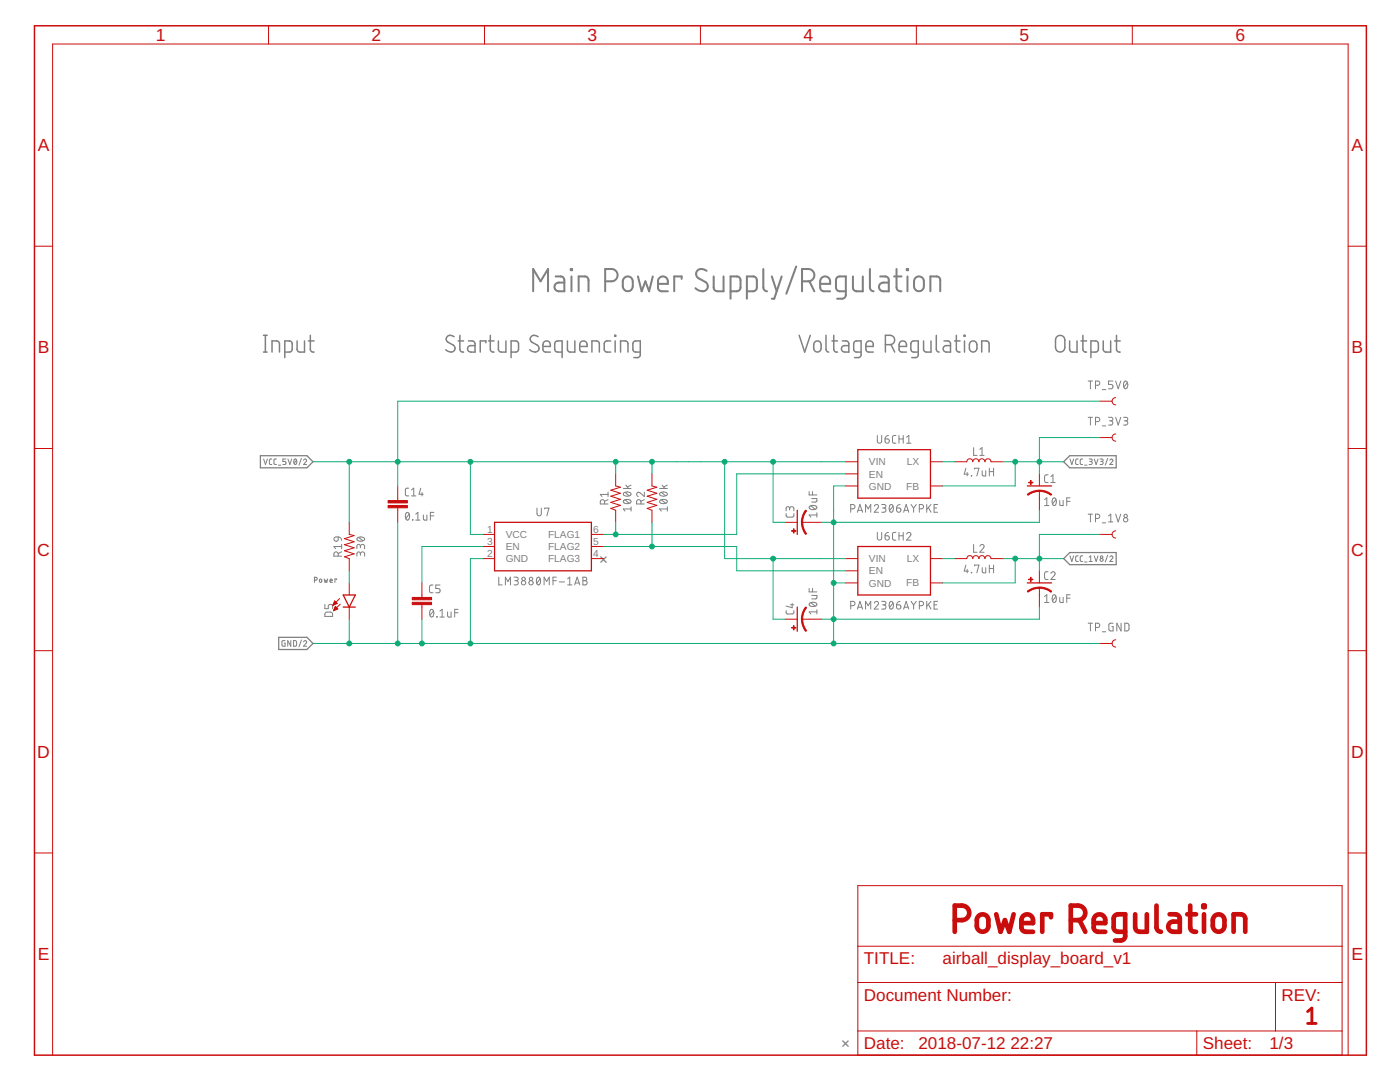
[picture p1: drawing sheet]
<svg xmlns="http://www.w3.org/2000/svg" width="279mm" height="216mm" viewBox="0 0 279 216" stroke-linecap="round" stroke-linejoin="round" font-family="sans-serif">
<defs><g id="words">
<g font-size="3.5" fill="#c90d0c">
<text x="31.1" y="8.2">1</text>
<text x="74.2" y="8.2">2</text>
<text x="117.3" y="8.2">3</text>
<text x="160.4" y="8.2">4</text>
<text x="203.4" y="8.2">5</text>
<text x="246.5" y="8.2">6</text>
<text x="7.5" y="30.2">A</text>
<text x="269.7" y="30.2">A</text>
<text x="7.5" y="70.5">B</text>
<text x="269.7" y="70.5">B</text>
<text x="7.4" y="110.9">C</text>
<text x="269.6" y="110.9">C</text>
<text x="7.4" y="151.2">D</text>
<text x="269.6" y="151.2">D</text>
<text x="7.5" y="191.6">E</text>
<text x="269.7" y="191.6">E</text>
</g>
<g font-size="3.4" fill="#808080">
<text x="119.4" y="112.7">×</text>
<text x="167.8" y="209.3">×</text>
</g>
<g font-size="3.4" fill="#c90d0c">
<text x="172.4" y="192.4">TITLE:</text>
<text x="188.1" y="192.4">airball_display_board_v1</text>
<text x="172.4" y="199.7">Document Number:</text>
<text x="255.8" y="199.7">REV:</text>
<text x="172.4" y="209.3">Date:</text>
<text x="183.3" y="209.3">2018-07-12</text>
<text x="201.7" y="209.3">22:27</text>
<text x="240.1" y="209.3">Sheet:</text>
<text x="253.4" y="209.3">1/3</text>
</g>
<g font-size="2" fill="#808080">
<text x="173.4" y="92.9">VIN</text>
<text x="173.4" y="95.3">EN</text>
<text x="181" y="92.9">LX</text>
<text x="173.4" y="97.7">GND</text>
<text x="180.9" y="97.7">FB</text>
<text x="97.2" y="106.3">1</text>
<text x="100.9" y="107.4">VCC</text>
<text x="109.4" y="107.4">FLAG1</text>
<text x="118.4" y="106.3">6</text>
<text x="97.2" y="108.7">3</text>
<text x="97.2" y="111.1">2</text>
<text x="100.9" y="109.8">EN</text>
<text x="100.9" y="112.2">GND</text>
<text x="109.4" y="112.2">FLAG3</text>
<text x="109.4" y="109.8">FLAG2</text>
<text x="118.4" y="111.1">4</text>
<text x="118.4" y="108.7">5</text>
<text x="173.4" y="112.2">VIN</text>
<text x="181" y="112.2">LX</text>
<text x="173.4" y="117">GND</text>
<text x="173.4" y="114.6">EN</text>
<text x="180.9" y="117">FB</text>
</g>
</g></defs>
<g fill="none" stroke="#808080" stroke-width=".4">
<path d="M106.4 58.1v-4.4l1.5 2.4 1.5-2.4v4.4M110.9 55.2h1a.7 .7 0 0 1 .7 .7v2.2h-1.1a.87 .87 0 0 1-.9-.8 .87 .87 0 0 1 .9-.9h1.1M113.9 53.7h.3v.2h-.3zM114 55.2v2.9M115.5 58.1v-2.9h1.2a.7 .7 0 0 1 .8 .7v2.2M120.8 56.1a2.23 2.23 0 0 0 2-.3 1.23 1.23 0 0 0 .4-1.3 1.23 1.23 0 0 0-1.2-.8h-1.2v4.4M124.7 55.4a.99 .99 0 0 1 1-.2 .99 .99 0 0 1 .6 .9 1.74 1.74 0 0 1-.4 1.8 .99 .99 0 0 1-1 .1 .99 .99 0 0 1-.6-.9v-1.2zM127.3 55.2l.8 2.9 .7-2 .7 2 .8-2.9M131.3 56.6h2a1.05 1.05 0 0 0-.6-1.4 1.05 1.05 0 0 0-1.4 .7v1.5l.1 .4 .7 .3h1.2M136 55.6v-.4h-1.4v2.9M141 54a1.16 1.16 0 0 0-1.4-.3 1.16 1.16 0 0 0-.6 1.2l.4 .6 1.4 .8a1.05 1.05 0 0 1 .3 1.4 1.05 1.05 0 0 1-1.5 .3l-.8-.5M142.4 55.2l.1 2.4 .2 .4 .5 .1h1.2v-2.9"/>
<path d="M145.8 58.1h1.5l.4-.5v-1.9l-.4-.5h-1.5v4.4M149.1 58.1h1.4l.5-.5v-1.9l-.5-.5h-1.4v4.4M152.3 53.7v3.7l.4 .6 .4 .1M154 55.2l1 2.9M156 55.2l-1.5 4.4h-.5M158.9 53.2l-2 5.4M160.1 56.1a2.31 2.31 0 0 0 2-.3 1.23 1.23 0 0 0 .4-1.3 1.23 1.23 0 0 0-1.2-.8h-1.2v4.4M161.5 56.1l1 2M163.7 56.6h2a1.04 1.04 0 0 0-.7-1.4 1.04 1.04 0 0 0-1.3 .9v1.3l.1 .4 .6 .3h1.3M168.8 58.1h-1.2l-.6-.3-.2-.4 .1-1.7a.67 .67 0 0 1 .7-.5h1.2v3.7l-.1 .4-.4 .3h-1.2M170.2 55.2v2.4l.3 .4 .5 .1h1.2v-2.9M173.6 53.7v3.7l.3 .6 .4 .1"/>
<path d="M175.7 55.2h.9a.7 .7 0 0 1 .8 .7v2.2h-1.1a.87 .87 0 0 1-.9-.8 .87 .87 0 0 1 .9-.9h1.1M178.4 55.2h1.5M178.9 53.7l.1 3.9 .2 .4 .7 .1M181 53.7h.2v.2h-.2zM181.1 55.2v2.9M182.8 55.4a.99 .99 0 0 1 1-.2 .99 .99 0 0 1 .6 .9 1.74 1.74 0 0 1-.4 1.8 .97 .97 0 0 1-1 .1 .97 .97 0 0 1-.6-.9 1.74 1.74 0 0 1 .4-1.7zM185.7 58.1v-2.9h1.2a.7 .7 0 0 1 .7 .7v2.2"/>
</g>
<g fill="none" stroke="#808080" stroke-width=".3">
<path d="M52.6 70.3h.7M52.6 66.9h.7M53 66.9v3.4M54.3 70.3v-2.3l1.1 .1 .3 .2 .1 2M56.8 70.3l1.1-.1 .4-.3v-1.5l-.4-.3-1.1-.1v3.4M59.3 68v1.9l.2 .2 .3 .2h1v-2.3M61.6 68h1.1M61.9 66.9l.1 3 .1 .2 .6 .2M90.6 67.2a.84 .84 0 0 0-1.2-.2 .84 .84 0 0 0-.1 1.2l1.1 .7a.8 .8 0 0 1 .2 1.1 .8 .8 0 0 1-1.1 .1l-.5-.3M91.4 68h1.1M91.8 66.9v2.8l.2 .4 .5 .2M93.5 68l.9 .1 .4 .5v1.7h-.8a.65 .65 0 0 1-.7-.7 .65 .65 0 0 1 .7-.6h.8"/>
<path d="M97 68.4v-.4h-1.2v2.3M97.5 68h1.1M97.9 66.9v3l.3 .3 .4 .1M99.5 68v1.9l.2 .2 .3 .2h1v-2.3M102 70.3l1.1-.1 .4-.3v-1.5l-.4-.3-1.1-.1v3.4M107.4 67.2a.87 .87 0 0 0-1-.3 .87 .87 0 0 0-.6 .9l.4 .5 1 .6a.8 .8 0 0 1 .2 1.1 .8 .8 0 0 1-1.2 .1l-.5-.3M108.4 69.1h1.4a.78 .78 0 0 0-.5-1.1 .78 .78 0 0 0-.9 .8l.1 1.2 .2 .2 1.1 .1M112.2 70.3l-1.1-.1-.3-.2-.1-1.4 .2-.5 1.3-.1v3.4M113.2 68l.1 1.9 .5 .4h.9v-2.3M115.7 69.1h1.5a.78 .78 0 0 0-.5-1.1 .78 .78 0 0 0-1 .8v1.1l.2 .2 1.3 .2M118.1 70.3v-2.3l1.1 .1 .3 .2 .1 2M121.9 68l-.9 .1-.4 .5 .1 1.4 .3 .2 .9 .1"/>
<path d="M122.7 66.9h.2v.2h-.2zM122.8 68v2.3M123.8 70.3v-2.3l1.1 .1 .3 .2 .1 2M127.8 70.3l-1.1-.1-.4-.3v-1.5l.4-.3 1.1-.1v2.8l-.1 .3-.3 .2-.9 .1M159.5 66.9l1.1 3.4 1.1-3.4M162.5 68.3a.73 .73 0 0 1 .9-.2 .73 .73 0 0 1 .5 .7v.7a.74 .74 0 0 1-.8 .8 .74 .74 0 0 1-.7-.8zM164.8 66.9l.1 3 .5 .4M166 68h1.1M166.4 66.9v2.8l.2 .4 .5 .2M168.1 68l.9 .1 .4 .3v1.9h-.8a.65 .65 0 0 1-.7-.7 .65 .65 0 0 1 .7-.6h.8M171.9 70.3l-1.1-.1-.4-.3v-1.5l.4-.3 1.1-.1v2.8l-.2 .3-.2 .2-.9 .1M172.8 69.1h1.5a.78 .78 0 0 0-.5-1.1 .78 .78 0 0 0-1 .8v.9l.2 .4 1.3 .2"/>
<path d="M176.7 68.8a1.67 1.67 0 0 0 1.6-.3 .93 .93 0 0 0 .2-1 .93 .93 0 0 0-.9-.6h-.9v3.4M177.8 68.8l.8 1.5M179.4 69.1h1.5a.78 .78 0 0 0-.5-1.1 .78 .78 0 0 0-1 .8l.1 1.1 .2 .2 1.2 .2M183.3 70.3l-1.1-.1-.3-.2-.1-1.4 .4-.5 1.1-.1v2.8l-.1 .3-.3 .2-.9 .1M184.3 68v1.9l.6 .4h.9v-2.3M186.9 66.9v2.8l.2 .4 .3 .2M188.4 68l.9 .1 .4 .3v1.9h-.8a.65 .65 0 0 1-.7-.7 .65 .65 0 0 1 .7-.6h.8M190.5 68h1.1M190.9 66.9v3l.3 .3 .4 .1M192.4 66.9h.2v.2h-.2zM192.5 68v2.3M193.6 68.3a.75 .75 0 0 1 .9-.2 .75 .75 0 0 1 .5 .7v.7a.75 .75 0 0 1-.8 .8 .75 .75 0 0 1-.7-.8z"/>
<path d="M195.9 70.3v-2.3l1.1 .1 .3 .2 .1 2M211 67.1a.93 .93 0 0 1 1-.1 .93 .93 0 0 1 .5 .8v1.5a.93 .93 0 0 1-.9 .9 .93 .93 0 0 1-.9-.9v-1.5zM213.5 68v1.9l.5 .4h.9v-2.3M215.7 68h1.2M216.1 66.9v3l.4 .3 .4 .1M217.7 70.3l1.1-.1 .4-.3v-1.5l-.4-.3-1.1-.1v3.4M220.2 68v1.9l.5 .4h1v-2.3M222.4 68h1.2M222.8 66.9v3l.4 .3 .4 .1"/>
</g>
<g fill="none" stroke="#808080" stroke-width=".21">
<path d="M62.8 115.8l.4-.1 .1-.2-.1-.2-.4-.1v1M64.7 115.5l.2 .7 .1-.4 .2 .4 .2-.7M65.9 115.9h.4l-.1-.3-.3 .1v.3l.1 .2h.3M67.2 115.7v-.2h-.4v.7"/>
<circle cx="63.9" cy="115.9" r=".31"/>
</g>
<g fill="none" stroke="#808080" stroke-width=".2">
<path d="M217.2 76h.8M217.6 76v1.6M218.6 76.9h.5a.42 .42 0 0 0 .4-.4 .42 .42 0 0 0-.4-.5h-.5v1.6M220 77.7h.7M222.1 76h-.9v.7h.6a.44 .44 0 0 1 .3 .4 .44 .44 0 0 1-.3 .5h-.6M222.7 76l.5 1.6 .5-1.6M224.4 76.1l.2-.1a.89 .89 0 0 1 0 1.6 .96 .96 0 0 1-.2-1.5zM225 76.4l-.7 .8M52.6 91.6l.4 1.1 .4-1.1M54.3 91.6h-.4l-.1 .2v.8l.5 .1M55.2 91.6h-.4l-.1 .2v.8l.5 .1M55.5 92.8h.5"/>
<path d="M57.1 91.6h-.6v.5h.3a.31 .31 0 0 1 .3 .3 .31 .31 0 0 1-.3 .3h-.3M57.5 91.6l.3 1.1 .4-1.1M58.8 91.7v-.1a.55 .55 0 0 1 .4 .5 .55 .55 0 0 1-.4 .6l-.2-.6zM59.2 91.8l-.5 .7M60.2 91.5l-.5 1.3M60.6 91.8a.3 .3 0 0 1 .4-.2 .3 .3 0 0 1 .1 .5l-.5 .6h.6M81.6 97.4h-.5l-.2 .3v1l.2 .2 .5 .1M82.1 99h.9M82.1 97.7l.5-.3v1.6M84 97.4l-.4 1.2h.9M84.2 98.3v.7M121.3 99.7l-.7 .3"/>
<path d="M121.3 98.7h-1.5l.3 .4M121.3 98.2v.9M124.4 97.5h1.5M124.5 99.8a.97 .97 0 0 1 1.4 .3 .92 .92 0 0 1-1.5 0zM124.5 98.4a.97 .97 0 0 1 1.4 .2 .92 .92 0 0 1-1.5 0zM124.7 99.7l.9 .7M124.7 98.2l.9 .7M124.9 96.8l.5 .7M125.9 96.8l-.7 .4M128.6 98.2v.9l-.9-.8a.43 .43 0 0 0-.6 .2 .43 .43 0 0 0 .3 .6M128.6 99.7l-.7 .3M131.6 97.5h1.6"/>
<path d="M131.7 99.8a.96 .96 0 0 1 1.5 .3 .92 .92 0 0 1-1.6 0zM131.7 98.4a.96 .96 0 0 1 1.5 .2 .92 .92 0 0 1-1.6 0zM132 99.7l.8 .7M132 98.2l.8 .7M132.1 96.8l.6 .7M133.2 96.8l-.7 .4M161.5 98.1v.7h1.5M162 99.5h1l-.1 .7h-.9M162.2 98.1v.7M175.1 86.9v1.1a.43 .43 0 0 0 .4 .4 .43 .43 0 0 0 .5-.4v-1.1M176.6 87.6h.5a.43 .43 0 0 1 .4 .5 .43 .43 0 0 1-.5 .3 .43 .43 0 0 1-.4-.4zM177.3 86.9l-.5 .3-.2 .4"/>
<path d="M178.8 86.9l-.6 .1-.1 .2 .1 1.1 .6 .1M179.4 87.6h.9M179.4 86.9v1.5M180.3 86.9v1.5M180.9 88.4h.9M180.9 87.2l.5-.3v1.5M192.8 93.4l-.4 1.2h.9M193 94.3v.7M193.8 94.9l.1 .1zM194.3 89.3v1.6h.7M194.5 93.6v-.2h.9l-.5 1.6M195.5 90.9h.9"/>
<path d="M195.5 89.7l.5-.4v1.6M196 93.9v.8l.3 .3h.4v-1.1M197.4 93.4v1.6M197.4 94.1h.9M198.3 93.4v1.6M208.5 99.7l.4-.4v1.6M209.2 94.7l-.5 .1-.2 .3 .1 1.1 .6 .1M209.7 96.3h.9M209.7 95.1l.4-.4v1.6M210.2 99.4l.2-.1a.92 .92 0 0 1 0 1.6 .96 .96 0 0 1-.2-1.5zM210.7 99.7l-.6 .8M211.5 99.9v.8l.3 .2h.4v-1"/>
<path d="M213.5 91.6l.4 1.1 .4-1.1M213.6 99.3h-.7v1.6M215.2 91.6h-.4l-.1 .2v.7l.5 .2M216.1 91.6h-.4l-.1 .2v.8l.5 .1M216.5 92.8h.4M217.2 83.3h.8M217.4 91.6h.4l.2 .2-.2 .3h-.3M217.6 83.3v1.5M217.7 92.1l.3 .2-.1 .3-.5 .1M218.4 91.6l.4 1.1 .3-1.1M218.6 84.1h.5a.43 .43 0 0 0 .4-.4 .43 .43 0 0 0-.4-.4h-.5v1.5M219.5 91.6h.5l.2 .2-.2 .3h-.3"/>
<path d="M219.8 92.1l.3 .1 .1 .3-.2 .2h-.5M220 85h.7M221.1 91.5l-.5 1.3M221.2 83.3h.7l.2 .2-.2 .4-.5 .1M221.5 91.8a.3 .3 0 0 1 .4-.2 .3 .3 0 0 1 .1 .5l-.5 .6h.6M221.7 84a.42 .42 0 0 1 .4 .4 .42 .42 0 0 1-.4 .4h-.5M222.7 83.3l.5 1.5 .5-1.5M224.2 83.3h.7l.2 .2-.2 .4-.5 .1M224.6 84a.42 .42 0 0 1 .5 .4 .42 .42 0 0 1-.5 .4h-.4M66.8 107.3l.7-.2v.6a.43 .43 0 0 1-.6 .2 .43 .43 0 0 1-.1-.6zM67.5 111v-.5a.43 .43 0 0 0-.4-.4 .43 .43 0 0 0-.5 .4v.5h1.6M67.5 107.1l.4 .2 .3 .5"/>
<path d="M68.2 110.1l-.7 .3M68.2 109.1h-1.6l.4 .4M68.2 108.6v.9M71.3 107.3a.96 .96 0 0 1 1.5 .3 .92 .92 0 0 1-1.6 0zM71.6 107.2l.8 .7M71.9 110.5a.42 .42 0 0 1 .4-.4 .42 .42 0 0 1 .5 .4v.5M71.9 110.8v-.5l-.4-.2-.2 .2-.1 .7M71.9 109.1a.42 .42 0 0 1 .4-.5 .42 .42 0 0 1 .5 .5v.4M71.9 109.3v-.5l-.4-.2-.2 .2-.1 .7M81.1 102.3l.2-.1a.92 .92 0 0 1 0 1.6 .96 .96 0 0 1-.2-1.5zM81.7 102.6l-.7 .8M82.3 103.7l.1 .1z"/>
<path d="M83 103.8h.8M83 102.6l.4-.4v1.6M84.5 102.8v.8l.3 .2h.4v-1M85.9 102.9h.7M86.4 116.7l-.5 .1-.2 .3v1l.2 .2h.5M86.6 102.2h-.7v1.6M87.8 116.7h-.8v.7h.5a.43 .43 0 0 1 .3 .5 .43 .43 0 0 1-.3 .4h-.5M99.5 115.2v1.5h.7M100.9 116.7v-1.5l.5 .8 .5-.8v1.5M102.6 115.2h.6l.2 .2-.2 .4-.5 .1M103 115.9a.42 .42 0 0 1 .4 .4 .42 .42 0 0 1-.4 .4h-.4M107.2 101.4v1.1a.43 .43 0 0 0 .4 .4 .43 .43 0 0 0 .4-.4v-1.1"/>
<path d="M107.2 115.3l.3-.1a.92 .92 0 0 1 0 1.5 .96 .96 0 0 1-.3-1.4zM107.8 115.5l-.7 .9M108.6 116.7v-1.5l.5 .8 .5-.8v1.5M108.7 101.6v-.2h.9l-.5 1.5M110.4 115.9h.6M111 115.2h-.6v1.5M111.6 116.1h1M113.3 116.7h.8M113.3 115.5l.4-.3v1.5M114.7 116.7l.5-1.5 .5 1.5M114.8 116.3h.8M116.3 115.2l.7 .1 .1 .3-.3 .3a.42 .42 0 0 1 .4 .4 .42 .42 0 0 1-.4 .4h-.5z"/>
<path d="M116.3 115.9h.5M120.6 100.6v-.5a.42 .42 0 0 0-.4-.4 .42 .42 0 0 0-.4 .4v.5h1.5M125.9 101.6h-1.5l.3 .4M125.9 101.1v.9M127.9 100.6v-.5a.43 .43 0 0 0-.4-.4 .43 .43 0 0 0-.5 .4v.5h1.6M133.2 101.6h-1.6l.4 .4M133.2 101.1v.9M156.9 102.5v.5l.3 .2h1l.2-.2v-.5M157.6 101.5a.42 .42 0 0 1 .4-.4 .42 .42 0 0 1 .4 .4v.4M157.6 101.8l-.1-.5-.3-.2-.3 .2v.6M161.5 117.4v.7h1.5M161.6 101a1 1 0 0 1 1.4 .3 .89 .89 0 0 1-1.5 0z"/>
<path d="M161.8 100.9l.9 .7M162 118.8h1l-.1 .7h-.9M162.2 117.4v.7M163 102.8h-1.5l.3 .4M163 102.3v.9M169.8 101.5h.4a.43 .43 0 0 0 .4-.4 .43 .43 0 0 0-.4-.4h-.4v1.5M171.1 102.2l.5-1.5 .5 1.5M171.2 101.8h.8M172.7 102.2v-1.5l.6 .8 .5-.8v1.5M174.5 101a.42 .42 0 0 1 .6-.3 .42 .42 0 0 1 .1 .7l-.7 .8h.8M175.1 106.2v1.1a.43 .43 0 0 0 .4 .5 .43 .43 0 0 0 .5-.5v-1.1M176 100.7h.6l.2 .2-.2 .4-.5 .1"/>
<path d="M176 120h.6l.2 .3-.2 .3-.5 .1M176.4 101.4a.42 .42 0 0 1 .4 .4 .42 .42 0 0 1-.4 .4h-.4M176.6 106.9h.5a.43 .43 0 0 1 .4 .5 .43 .43 0 0 1-.5 .4 .43 .43 0 0 1-.4-.5zM177.3 106.2l-.4 .2-.3 .5M177.6 100.8l.3-.1a.89 .89 0 0 1 0 1.5 1 1 0 0 1-.3-1.4zM178.2 101l-.7 .9M178.8 106.2l-.5 .1-.2 .3v1l.4 .2h.3M178.9 101.4h.6a.43 .43 0 0 1 .3 .5 .43 .43 0 0 1-.5 .3 .43 .43 0 0 1-.4-.4zM179.4 106.2v1.6M179.4 106.9h.9M179.6 100.7l-.5 .2-.2 .5M179.6 120l-.5 .3-.2 .4"/>
<path d="M180.3 106.2v1.6M180.3 102.2l.5-1.5 .6 1.5M180.5 101.8h.7M180.9 106.6a.43 .43 0 0 1 .6-.4 .43 .43 0 0 1 .2 .7l-.8 .9h.9M181.8 100.7l.5 .7M181.8 120l.5 .7M182.3 101.4v.8M182.9 100.7l-.6 .7M182.9 120l-.6 .7M183.5 101.5h.4a.43 .43 0 0 0 .4-.4 .43 .43 0 0 0-.4-.4h-.4v1.5M185 100.7v1.5M185 120v1.5"/>
<path d="M185.3 101.3l.5 .9M185.8 100.7l-.8 .9M185.8 120l-.8 .9M186.4 101.4h.5M187.1 100.7h-.7v1.5h.7M187.1 120h-.7v1.5h.7M192.8 112.8l-.4 1.2h.9M193 113.6v.7M193.8 114.2l.1 .1zM194.3 108.6v1.6h.7M194.5 112.9v-.1h.9l-.5 1.5M195.5 109a.43 .43 0 0 1 .6-.3 .43 .43 0 0 1 .2 .6l-.8 .9h.9"/>
<path d="M196 113.3v.7l.3 .3h.4v-1M197.4 112.8v1.5M197.4 113.4h.9M198.3 112.8v1.5M208.5 119l.4-.3v1.5M208.5 100.9h.8M209.2 114.1h-.5l-.2 .3v1l.2 .2h.5M209.7 114.4a.42 .42 0 0 1 .6-.3 .42 .42 0 0 1 .2 .7l-.8 .8h.9M210.2 118.8l.2-.1a.92 .92 0 0 1 0 1.5 .97 .97 0 0 1-.2-1.4zM210.7 119l-.6 .9M211.5 119.2v.9l.3 .1h.4v-1M212.9 100h.7"/>
<path d="M212.9 119.4h.7M213.5 110.9l.4 1.1 .4-1.1M213.6 118.7h-.7v1.5M215.2 110.9l-.4 .1-.1 .2v.7l.5 .1M216.1 110.9l-.4 .1-.1 .2v.8h.5M216.5 112.1h.4M217.2 102.6h.8M217.4 112h.6M217.4 111.2l.3-.3v1.1M217.6 102.6v1.5M218.4 110.9l.4 1.1 .3-1.1M218.6 103.5h.5a.43 .43 0 0 0 .4-.5 .43 .43 0 0 0-.4-.4h-.5v1.5"/>
<path d="M220 104.3h.7M221.1 110.8l-.5 1.3M221.2 103l.5-.4v1.5M221.2 104.1h.9M221.5 111.2a.3 .3 0 0 1 .4-.3 .3 .3 0 0 1 .1 .5l-.5 .6h.6M222.7 102.6l.5 1.5 .5-1.5M56.9 127.8l-.6 .2v.7l.1 .2h.5v-.6h-.2M58 127.8v1.1l-.6-1.1v1.1M58.6 127.8h.4l.2 .2v.8l-.2 .1h-.4zM60.2 127.7l-.5 1.4M60.6 128.1a.31 .31 0 0 1 .4-.3 .31 .31 0 0 1 .1 .5l-.5 .6h.6M64.8 120.6v.9h.7v-.6a.44 .44 0 0 1 .4-.3 .44 .44 0 0 1 .5 .3v.6"/>
<path d="M65 122.3l.3-.2 .8 .1 .2 .2 .1 .6h-1.6zM85.9 121.7l.2-.1a.89 .89 0 0 1 0 1.5 1.02 1.02 0 0 1-.2-1.4zM86.5 121.9l-.7 .9M87.2 123v.1zM87.8 123.1h.9M87.8 121.9l.4-.3v1.5M89.3 122.1v.9l.3 .1h.4v-1M90.7 122.3h.7M91.4 121.6h-.7v1.5M156.9 121.8v.5l.3 .2h1l.2-.2v-.5M157.8 120.7h.6M158.1 120.4v.9l-1.2-.4"/>
<path d="M161.6 120.4a.96 .96 0 0 1 1.4 .2 .92 .92 0 0 1-1.5 0zM161.8 120.2l.9 .7M163 121.7v.8M163 122.1h-1.5l.3 .4M169.8 120.9h.4a.43 .43 0 0 0 .4-.5 .43 .43 0 0 0-.4-.4h-.4v1.5M171.1 121.5l.5-1.5 .5 1.5M171.2 121.2h.8M172.7 121.5v-1.5l.6 .9 .5-.9v1.5M174.5 120.4a.42 .42 0 0 1 .6-.4 .42 .42 0 0 1 .1 .7l-.7 .8h.8M176.4 120.7a.42 .42 0 0 1 .4 .4 .42 .42 0 0 1-.4 .4h-.4M177.6 120.1l.3-.1a.89 .89 0 0 1 0 1.5 1 1 0 0 1-.3-1.4zM178.2 120.4l-.7 .8"/>
<path d="M178.9 120.7h.6a.43 .43 0 0 1 .3 .5 .43 .43 0 0 1-.5 .3 .43 .43 0 0 1-.4-.4zM180.3 121.5l.5-1.5 .6 1.5M180.5 121.2h.7M182.3 120.7v.8M183.5 120.9h.4a.43 .43 0 0 0 .4-.5 .43 .43 0 0 0-.4-.4h-.4v1.5M185.3 120.6l.5 .9M186.4 120.7h.5M208.5 120.2h.8M217.2 124.4h.8M217.6 124.4v1.5M218.6 125.2h.5a.42 .42 0 0 0 .4-.4 .42 .42 0 0 0-.4-.4h-.5v1.5M220 126.1h.7"/>
<path d="M222.1 124.4h-.6l-.2 .2v1l.2 .3h.6v-.9h-.2M223.7 124.4v1.5l-.8-1.5v1.5M224.5 124.4h.6l.2 .2v1l-.2 .3h-.6z"/>
<circle cx="104.5" cy="115.5" r=".35"/>
<circle cx="104.5" cy="116.3" r=".43"/>
<circle cx="106" cy="116.3" r=".43"/>
<circle cx="106" cy="115.5" r=".35"/>
<circle cx="219.8" cy="111.2" r=".25"/>
<circle cx="219.8" cy="111.7" r=".31"/>
<circle cx="224.6" cy="102.9" r=".34"/>
<circle cx="224.6" cy="103.7" r=".44"/>
</g>
<path d="M52 90.9h9.3l1.2 1.2-1.2 1.2h-9.3zM213.5 90.9h9.3v2.4h-9.3l-1.2-1.2zM212.3 111.5l1.2-1.2h9.3v2.4h-9.3zM55.6 127.2h5.7l1.2 1.2-1.2 1.2h-5.7z" fill="none" stroke="#808080" stroke-width=".25"/>
<g fill="none" stroke="#c90d0c" stroke-width=".93">
<path d="M190.5 183.6a2.97 2.97 0 0 0 2.4-.3 1.45 1.45 0 0 0 .5-1.6 1.45 1.45 0 0 0-1.4-1h-1.5v5.2M195.2 182.8a1.15 1.15 0 0 1 1.3-.3 1.15 1.15 0 0 1 .8 1.1 2.16 2.16 0 0 1-.3 1.9 1.16 1.16 0 0 1-1.3 .3 1.16 1.16 0 0 1-.8-1 2.03 2.03 0 0 1 .3-2zM198.8 182.4l.9 3.5 .9-2.3 .8 2.3 .9-3.5M203.8 184.2h2.4a1.24 1.24 0 0 0-.5-1.5 1.24 1.24 0 0 0-1.6 .1l-.3 .8 .2 1.9 .5 .4h1.7M209.7 183v-.6h-1.7v3.5M213.7 183.6a2.97 2.97 0 0 0 2.3-.3 1.45 1.45 0 0 0 .5-1.6 1.45 1.45 0 0 0-1.4-1h-1.4v5.2M215.4 183.6l1.2 2.3M218.3 184.2h2.3a1.24 1.24 0 0 0-.5-1.5 1.24 1.24 0 0 0-1.6 .1l-.2 .8 .1 1.9 .5 .4h1.7M224.6 185.9h-1.7l-.5-.4-.1-2.4 .4-.5 1.9-.2v4.4l-.1 .4-.4 .3-1.6 .2M226.5 182.4l.1 2.9 .2 .4 .6 .2h1.5v-3.5M230.8 180.7v4.4l.3 .6 .6 .2M233.4 182.4l1.4 .1 .4 .2 .2 .4 .1 2.8h-1.4a1.02 1.02 0 0 1-1-1 1.02 1.02 0 0 1 1-1h1.4"/>
<path d="M236.9 182.4h1.8M237.5 180.7l.1 4.6 .4 .5 .7 .1M240.1 180.7h.3v.3h-.3zM240.3 182.4v3.5M242.3 182.8a1.16 1.16 0 0 1 1.3-.3 1.16 1.16 0 0 1 .8 1.1 2.23 2.23 0 0 1-.3 1.9 1.16 1.16 0 0 1-1.3 .3 1.16 1.16 0 0 1-.8-1 2.23 2.23 0 0 1 .3-2zM246.2 185.9v-3.5l1.7 .1 .5 .4 .1 .4v2.6"/>
</g>
<path d="M261 201.8l.8-.7v3.1M261 204.2h1.7" fill="none" stroke="#c90d0c" stroke-width=".57"/>
<g fill="none" stroke="#c90d0c" stroke-width=".2">
<path d="M53.6 5.1v3.7M96.7 5.1v3.7M139.8 5.1v3.7M182.9 5.1v3.7M226 5.1v3.7M6.9 49.1h3.6M269 49.1h3.7M222.7 79.3a.73 .73 0 0 0-.8 .8 .73 .73 0 0 0 .8 .7M6.9 89.5h3.6M79.4 97v2.9M122.9 94.6v2.4l.9 .2-1.9 .6 1.9 .6-1.9 .6 1.9 .6-1.9 .6 1.9 .6-1.9 .7 1 .3v2.4M130.1 94.6v2.4l1 .2-1.9 .6 1.9 .6-1.9 .6 1.9 .6-1.9 .6 1.9 .6-1.9 .7 .9 .3v2.4"/>
<path d="M168.8 92.1h2.4M168.8 97h2.4M168.8 94.6h2.4M185.7 92.1h2.4M185.7 97h2.4M190.5 92.1h2.4a.6 .6 0 0 1 .6-.6 .6 .6 0 0 1 .6 .6 .61 .61 0 0 1 .7-.6 .61 .61 0 0 1 .6 .6 .6 .6 0 0 1 .6-.6 .6 .6 0 0 1 .6 .6 .6 .6 0 0 1 .6-.6 .6 .6 0 0 1 .6 .6h2.4M207.4 94.6v2.4M207.4 97.9v3.9M219.5 87.3h2.4M219.5 80.1h2.4M222.7 86.6a.72 .72 0 0 0-.8 .7 .72 .72 0 0 0 .8 .7M269 89.5h3.7"/>
<path d="M66.8 119.9l-.4 .9M66.8 119.9l.5 .5M66.8 120h.1M67.8 119.4l-1.4 1.4M69.7 104.2v2.4l1 .3-2 .6 2 .6-2 .6 2 .6-2 .6 2 .6-2 .6 1 .4v2.4M69.7 116.3v2.4M79.4 101.3v2.9M84.2 116.3v2.9M96.3 111.5h2.4M96.3 106.6h2.4M96.3 109.1h2.4M118 111.5h2.5"/>
<path d="M118 106.6h2.5M118 109.1h2.5M156.7 104.2h2.4M160.1 104.2h3.8M168.8 111.5h2.4M168.8 116.3h2.4M168.8 113.9h2.4M185.7 111.5h2.4M185.7 116.3h2.4M190.5 111.5h2.4a.6 .6 0 0 1 .6-.6 .6 .6 0 0 1 .6 .6 .61 .61 0 0 1 .7-.6 .61 .61 0 0 1 .6 .6 .6 .6 0 0 1 .6-.6 .6 .6 0 0 1 .6 .6 .6 .6 0 0 1 .6-.6 .6 .6 0 0 1 .6 .6h2.4M207.4 113.9v2.4M207.4 117.3v3.8"/>
<path d="M219.5 106.6h2.4M222.7 105.9a.72 .72 0 0 0-.8 .7 .72 .72 0 0 0 .8 .8M6.9 129.8h3.6M66.5 120.8h.1M66.5 120.6h.3M66.5 120.5h.5M66.6 120.4h.7M66.6 121.8h.2M66.7 120.3h.5M66.7 121.7h.3M66.7 120.2h.4M66.7 121.5h.6"/>
<path d="M66.7 120.1h.3M66.8 121.4h.5M66.8 121.3h.4M66.8 121.2h.3M66.9 121.1h.1M66.9 121l.5 .5-.8 .4zM67.3 120.4l-.9 .4M67.9 120.5l-1.3 1.4M69.7 121.1v2.4M84.2 120.6v2.9M156.7 123.5h2.4M160.1 123.5h3.8"/>
<path d="M219.5 128.4h2.4M222.7 127.7a.73 .73 0 0 0-.8 .7 .73 .73 0 0 0 .8 .7M269 129.8h3.7M6.9 170.2h3.6M171.2 176.7h96.6v33.8h-96.6zM269 170.2h3.7M171.2 196h96.6M171.2 188.8h96.6M254.6 196v9.7M10.5 210.5v-201.7h258.5v201.7M171.2 205.7h96.6M238.8 205.7v4.8"/>
</g>
<path d="M171.2 89.7h14.5v9.7h-14.5zM205 97h4.9M68.5 118.7h2.4l-1.2 2.4zM98.7 104.2h19.3v9.7h-19.3zM159.1 101.8v4.8M171.2 109.1h14.5v9.6h-14.5zM205 116.3h4.9M68.5 121.1h2.4M159.1 121.1v4.9" fill="none" stroke="#c90d0c" stroke-width=".25"/>
<g fill="#c90d0c" stroke="#c90d0c" stroke-width=".2">
<path d="M160.8 101.8l.2 .1-.5 .9-.3 1.4h-.3l.2-1.3z" fill-rule="evenodd"/>
<path d="M160 104.2h.2l.1 1 .7 1.3-.2 .1-.6-1.1z" fill-rule="evenodd"/>
<path d="M160.8 121.1l.2 .2-.5 .8-.3 1.4h-.3l.2-1.2z" fill-rule="evenodd"/>
<path d="M160 123.5h.2l.1 1 .7 1.3-.2 .2-.6-1.2z" fill-rule="evenodd"/>
<path d="M207.4 97.8h.3a3.8 3.8 0 0 1 2.2 .8l-.2 .2-1.3-.6-1-.2z" fill-rule="evenodd"/>
<path d="M205 98.6l1.2-.6 1.2-.2v.3l-1.4 .2-.8 .5z" fill-rule="evenodd"/>
<path d="M207.4 117.1l1.3 .2 1.2 .7-.2 .2-.8-.5-1.5-.3z" fill-rule="evenodd"/>
<path d="M205 118l1.2-.7 1.2-.1v.2l-1.4 .3-.8 .5z" fill-rule="evenodd"/>
</g>
<g fill="#c90d0c" stroke="#c90d0c" stroke-width=".2">
<path d="M158.3 105.5h.2v.9h-.2z"/>
<path d="M158 105.9h.8v.1h-.8z"/>
<path d="M158.3 124.8h.2v.9h-.2z"/>
<path d="M158 125.2h.8v.1h-.8z"/>
<path d="M205.3 96.2h.8v.2h-.8z"/>
<path d="M205.7 95.9h.1v.8h-.1z"/>
<path d="M205.3 115.5h.8v.2h-.8z"/>
<path d="M205.7 115.2h.1v.8h-.1z"/>
<path d="M82.3 120.2h3.8v.4h-3.8z"/>
<path d="M82.3 119.2h3.8v.5h-3.8z"/>
<path d="M77.4 100.9h3.9v.4h-3.9z"/>
<path d="M77.4 99.9h3.9v.5h-3.9z"/>
</g>
<path d="M6.9 5.1h265.8v205.4h-265.8z" fill="none" stroke="#c90d0c" stroke-width=".3"/>
<g fill="none" stroke="#0dab76" stroke-width=".2">
<path d="M62.5 92.1h106.3M69.7 92.1v12.1M93.9 92.1v14.5h2.4M122.9 92.1v2.5M130.1 92.1v2.5M144.6 92.1v19.4h24.2M154.3 92.1v12.1h2.4M168.8 97h-2.4v31.4M168.8 94.6h-21.8v12h-26.5M188.1 92.1h2.4M200.2 92.1h12.1M202.6 92.1v4.9h-14.5"/>
<path d="M219.5 87.3h-12.1v7.3M219.5 80.1h-140.1v16.9M69.7 113.9v2.4M79.4 104.2v24.2M96.3 111.5h-2.4v16.9M96.3 109.1h-12.1v7.2M120.5 109.1h26.5v4.8h21.8M122.9 104.2v2.4M130.1 104.2v4.9M154.3 111.5v12h2.4M166.4 116.3h2.4M188.1 111.5h2.4"/>
<path d="M200.2 111.5h12.1M202.6 111.5v4.8h-14.5M207.4 101.8v2.4h-43.5M219.5 106.6h-12.1v7.3M62.5 128.4h157M69.7 123.5v4.9M84.2 123.5v4.9M207.4 121.1v2.4h-43.5"/>
</g>
<g fill="#0dab76" stroke="#0dab76" stroke-width=".2">
<circle cx="202.6" cy="92.1" r=".49"/>
<circle cx="207.4" cy="92.1" r=".49"/>
<circle cx="202.6" cy="111.5" r=".49"/>
<circle cx="207.4" cy="111.5" r=".49"/>
<circle cx="122.9" cy="106.6" r=".49"/>
<circle cx="130.1" cy="109.1" r=".49"/>
<circle cx="93.9" cy="92.1" r=".49"/>
<circle cx="122.9" cy="92.1" r=".49"/>
<circle cx="130.1" cy="92.1" r=".49"/>
<circle cx="79.4" cy="92.1" r=".49"/>
<circle cx="154.3" cy="92.1" r=".49"/>
<circle cx="154.3" cy="111.5" r=".49"/>
<circle cx="144.6" cy="92.1" r=".49"/>
<circle cx="69.7" cy="92.1" r=".49"/>
<circle cx="93.9" cy="128.4" r=".49"/>
<circle cx="166.4" cy="116.3" r=".49"/>
<circle cx="84.2" cy="128.4" r=".49"/>
<circle cx="79.4" cy="128.4" r=".49"/>
<circle cx="166.4" cy="104.2" r=".49"/>
<circle cx="166.4" cy="123.5" r=".49"/>
<circle cx="166.4" cy="128.4" r=".49"/>
<circle cx="69.7" cy="128.4" r=".49"/>
</g>
<use href="#words"/>
</svg>
